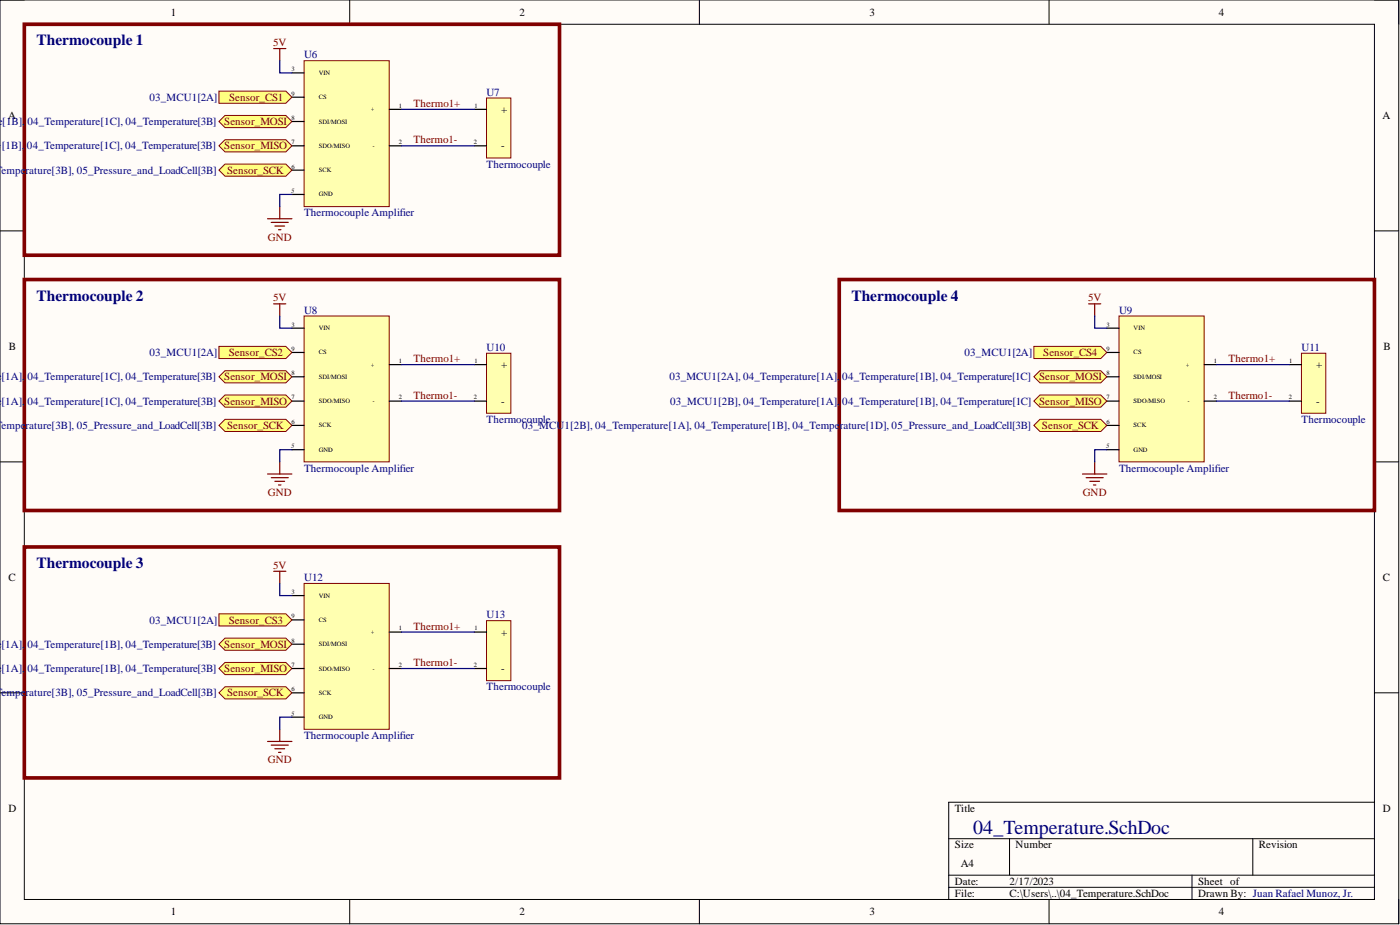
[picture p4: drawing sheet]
<svg xmlns="http://www.w3.org/2000/svg" width="292mm" height="193mm" viewBox="0 0 292 193" stroke-linecap="round" stroke-linejoin="round" font-family="sans-serif">
<defs><g id="words">
<text font-size="4.1" fill="#000080" x="203" y="174">04_Temperature.SchDoc</text>
<g font-size="3.2" fill="#000080">
<text x="7.6" y="9.5">Thermocouple 1</text>
<text x="7.6" y="62.7">Thermocouple 2</text>
<text x="177.6" y="62.7">Thermocouple 4</text>
<text x="7.6" y="118.5">Thermocouple 3</text>
</g>
<g font-size="2.3">
<text x="35.6" y="3.3">1</text>
<text x="108.4" y="3.3">2</text>
<text x="181.4" y="3.3">3</text>
<text x="254.3" y="3.3">4</text>
<text x="104.6" y="23.6">+</text>
<text x="1.7" y="24.8">A</text>
<text x="288.5" y="24.8">A</text>
<text x="104.6" y="31.2">-</text>
<text x="1.9" y="73">B</text>
<text x="104.6" y="76.8">+</text>
<text x="274.6" y="76.8">+</text>
<text x="288.6" y="73">B</text>
<text x="104.6" y="84.4">-</text>
<text x="274.6" y="84.4">-</text>
<text x="1.8" y="121.2">C</text>
<text x="288.5" y="121.2">C</text>
<text x="104.6" y="132.6">+</text>
<text x="104.6" y="140.2">-</text>
<text x="1.8" y="169.4">D</text>
<text x="199.2" y="169.4">Title</text>
<text x="288.5" y="169.4">D</text>
<text x="199.2" y="177">Size</text>
<text x="211.9" y="177">Number</text>
<text x="262.7" y="177">Revision</text>
<text x="199.2" y="184.6">Date:</text>
<text x="200.5" y="180.8">A4</text>
<text x="210.6" y="184.6">2/17/2023</text>
<text x="250" y="184.6">Sheet of</text>
<text x="35.6" y="190.9">1</text>
<text x="108.4" y="190.9">2</text>
<text x="181.4" y="190.9">3</text>
<text x="199.2" y="187.1">File:</text>
<text x="210.6" y="187.1">C:\Users\..\04_Temperature.SchDoc</text>
<text x="250" y="187.1">Drawn By: Juan Rafael Munoz, Jr.</text>
<text x="254.3" y="190.9">4</text>
</g>
<g font-size="2.3" fill="#800000">
<text x="57" y="9.6">5V</text>
<text x="47.8" y="21">Sensor_CS1</text>
<text x="86.3" y="22.3">Thermo1+</text>
<text x="86.3" y="29.9">Thermo1-</text>
<text x="46.8" y="31.2">Sensor_MISO</text>
<text x="47.4" y="36.3">Sensor_SCK</text>
<text x="55.9" y="50.2">GND</text>
<text x="57" y="62.9">5V</text>
<text x="227" y="62.9">5V</text>
<text x="47.7" y="74.3">Sensor_CS2</text>
<text x="86.3" y="75.6">Thermo1+</text>
<text x="217.7" y="74.3">Sensor_CS4</text>
<text x="256.3" y="75.6">Thermo1+</text>
<text x="46.8" y="79.4">Sensor_MOSI</text>
<text x="86.3" y="83.2">Thermo1-</text>
<text x="216.8" y="79.4">Sensor_MOSI</text>
<text x="256.3" y="83.2">Thermo1-</text>
<text x="47.4" y="89.5">Sensor_SCK</text>
<text x="217.4" y="89.5">Sensor_SCK</text>
<text x="55.9" y="103.5">GND</text>
<text x="225.9" y="103.5">GND</text>
<text x="57" y="118.7">5V</text>
<text x="47.7" y="130.1">Sensor_CS3</text>
<text x="86.3" y="131.3">Thermo1+</text>
<text x="46.8" y="135.2">Sensor_MOSI</text>
<text x="86.3" y="139">Thermo1-</text>
<text x="47.4" y="145.3">Sensor_SCK</text>
<text x="55.9" y="159.2">GND</text>
</g>
<g font-size="2.3" fill="#000080">
<text x="63.4" y="12.2">U6</text>
<text x="31.2" y="21">03_MCU1[2A]</text>
<text x="101.5" y="19.9">U7</text>
<text x="-.5" y="26.1">e[1B],</text>
<text x="5.7" y="26.1">04_Temperature[1C], 04_Temperature[3B] Sensor_MOSI</text>
<text x="-.6" y="31.2">e[1B],</text>
<text x="5.6" y="31.2">04_Temperature[1C], 04_Temperature[3B]</text>
<text x="101.5" y="35">Thermocouple</text>
<text x="-.9" y="36.3">T</text>
<text x=".3" y="36.3">emperature[3B], 05_Pressure_and_LoadCell[3B]</text>
<text x="63.4" y="45.1">Thermocouple Amplifier</text>
<text x="63.4" y="65.4">U8</text>
<text x="233.5" y="65.4">U9</text>
<text x="31.2" y="74.3">03_MCU1[2A]</text>
<text x="101.5" y="73.2">U10</text>
<text x="201.2" y="74.3">03_MCU1[2A]</text>
<text x="271.5" y="73.2">U11</text>
<text x="-.7" y="79.4">e[1A],</text>
<text x="5.7" y="79.4">04_Temperature[1C], 04_Temperature[3B]</text>
<text x="139.7" y="79.4">03_MCU1[2A], 04_Temperature[1A],</text>
<text x="175.7" y="79.4">04_Temperature[1B], 04_Temperature[1C]</text>
<text x="-.9" y="89.5">T</text>
<text x="-.7" y="84.4">e[1A],</text>
<text x=".3" y="89.5">emperature[3B], 05_Pressure_and_LoadCell[3B]</text>
<text x="5.7" y="84.4">04_Temperature[1C], 04_Temperature[3B] Sensor_MISO</text>
<text x="101.5" y="88.2">Thermocouple</text>
<text x="109" y="89.5">03_MCU1[2B], 04_Temperature[1A], 04_Temperature[1B], 04_Temperature[1D], 05_Pressure_and_LoadCell[3B]</text>
<text x="139.8" y="84.4">03_MCU1[2B], 04_Temperature[1A],</text>
<text x="175.7" y="84.4">04_Temperature[1B], 04_Temperature[1C] Sensor_MISO</text>
<text x="271.5" y="88.2">Thermocouple</text>
<text x="63.4" y="98.4">Thermocouple Amplifier</text>
<text x="233.5" y="98.4">Thermocouple Amplifier</text>
<text x="63.4" y="121.2">U12</text>
<text x="31.2" y="130.1">03_MCU1[2A]</text>
<text x="101.5" y="129">U13</text>
<text x="-.7" y="135.2">e[1A],</text>
<text x="5.7" y="135.2">04_Temperature[1B], 04_Temperature[3B]</text>
<text x="-.7" y="140.2">e[1A],</text>
<text x="5.7" y="140.2">04_Temperature[1B], 04_Temperature[3B] Sensor_MISO</text>
<text x="-.9" y="145.3">T</text>
<text x=".3" y="145.3">emperature[3B], 05_Pressure_and_LoadCell[3B]</text>
<text x="101.5" y="144">Thermocouple</text>
<text x="63.4" y="154.2">Thermocouple Amplifier</text>
</g>
<g font-size="1.4">
<text x="60.8" y="14.9">3</text>
<text x="66.5" y="15.6">VIN</text>
<text x="60.8" y="19.9">9</text>
<text x="66.5" y="20.7">CS</text>
<text x="77.4" y="23.2">+</text>
<text x="83.2" y="22.5">1</text>
<text x="99" y="22.5">1</text>
<text x="60.8" y="25">8</text>
<text x="66.5" y="25.8">SDI/MOSI</text>
<text x="60.8" y="35.2">6</text>
<text x="60.8" y="30.1">7</text>
<text x="66.5" y="35.9">SCK</text>
<text x="66.5" y="30.8">SDO/MISO</text>
<text x="77.7" y="30.8">-</text>
<text x="83.2" y="30.1">2</text>
<text x="98.9" y="30.1">2</text>
<text x="60.7" y="40.2">5</text>
<text x="66.5" y="41">GND</text>
<text x="60.8" y="68.1">3</text>
<text x="66.5" y="68.9">VIN</text>
<text x="230.9" y="68.1">3</text>
<text x="236.5" y="68.9">VIN</text>
<text x="60.8" y="73.2">9</text>
<text x="66.5" y="74">CS</text>
<text x="77.4" y="76.5">+</text>
<text x="83.2" y="75.7">1</text>
<text x="99" y="75.7">1</text>
<text x="230.9" y="73.2">9</text>
<text x="236.5" y="74">CS</text>
<text x="247.4" y="76.5">+</text>
<text x="253.3" y="75.7">1</text>
<text x="269" y="75.7">1</text>
<text x="60.8" y="83.3">7</text>
<text x="60.8" y="78.3">8</text>
<text x="66.5" y="79">SDI/MOSI</text>
<text x="83.2" y="83.3">2</text>
<text x="98.9" y="83.3">2</text>
<text x="230.9" y="83.3">7</text>
<text x="230.9" y="78.3">8</text>
<text x="236.5" y="79">SDI/MOSI</text>
<text x="253.3" y="83.3">2</text>
<text x="268.9" y="83.3">2</text>
<text x="60.8" y="88.4">6</text>
<text x="66.5" y="89.2">SCK</text>
<text x="66.5" y="84.1">SDO/MISO</text>
<text x="77.7" y="84.1">-</text>
<text x="230.9" y="88.4">6</text>
<text x="236.5" y="89.2">SCK</text>
<text x="236.5" y="84.1">SDO/MISO</text>
<text x="247.8" y="84.1">-</text>
<text x="60.7" y="93.5">5</text>
<text x="66.5" y="94.2">GND</text>
<text x="230.8" y="93.5">5</text>
<text x="236.5" y="94.2">GND</text>
<text x="60.8" y="123.9">3</text>
<text x="66.5" y="124.7">VIN</text>
<text x="60.8" y="129">9</text>
<text x="66.5" y="129.7">CS</text>
<text x="83.2" y="131.5">1</text>
<text x="99" y="131.5">1</text>
<text x="60.8" y="134.1">8</text>
<text x="66.5" y="134.8">SDI/MOSI</text>
<text x="77.4" y="132.3">+</text>
<text x="60.8" y="139.1">7</text>
<text x="66.5" y="139.9">SDO/MISO</text>
<text x="77.7" y="139.9">-</text>
<text x="83.2" y="139.1">2</text>
<text x="98.9" y="139.1">2</text>
<text x="60.7" y="149.3">5</text>
<text x="60.8" y="144.2">6</text>
<text x="66.5" y="145">SCK</text>
<text x="66.5" y="150">GND</text>
</g>
</g></defs>
<path d="M0 0h291.8v192.7h-291.8z" fill-rule="evenodd" fill="#fffcf8"/>
<path d="M0 0h291.8v192.7h-291.8z" fill="none" stroke="#000" stroke-width=".21"/>
<path d="M5.1 5.1h281.7v182.5h-281.7z" fill-rule="evenodd" fill="#fffcf8"/>
<g fill="none" stroke="#000" stroke-width=".21">
<path d="M0 0h5.1M73 0v5.1M145.9 0v5.1M218.9 0v5.1M286.8 0h5v5.1M5.1 5.1h281.7v182.5h-281.7zM0 48.2h5.1M286.8 48.2h5M0 96.4h5.1M286.8 96.4h5M0 144.5h5.1M286.8 144.5h5"/>
<path d="M197.9 175h88.9M210.6 175v7.6M261.4 175v7.6M286.8 167.4h-88.9v20.2M73 187.6v5.1M145.9 187.6v5.1M197.9 182.6h88.9M197.9 185.1h88.9M218.9 187.6v5.1M248.7 182.6v5M291.8 187.6v5.1"/>
</g>
<path d="M63.4 12.7h17.8v30.4h-17.8z" fill-rule="evenodd" fill="#ffffb0"/>
<path d="M63.4 12.7h17.8v30.4h-17.8z" fill="none" stroke="#800000" stroke-width=".21"/>
<path d="M60.9 15.2h2.5M60.9 30.4h2.5M60.9 35.5h2.5M60.9 25.3h2.5M60.9 20.3h2.5M81.2 22.8h2.5M81.2 30.4h2.5M60.9 40.6h2.5" fill="none" stroke="#000" stroke-width=".25"/>
<path d="M101.5 20.4h5.1v12.6h-5.1z" fill-rule="evenodd" fill="#ffffb0"/>
<path d="M101.5 20.4h5.1v12.6h-5.1z" fill="none" stroke="#800000" stroke-width=".21"/>
<path d="M99 22.8h2.5M99 30.4h2.5" fill="none" stroke="#000" stroke-width=".25"/>
<path d="M57.1 10.1h2.5M58.4 10.1v2.6M55.8 45.6h5.1M56.6 46.4h3.5M57.4 47.2h2M58.1 47.9h.5M58.4 43.1v2.5" fill="none" stroke="#800000" stroke-width=".25"/>
<path d="M45.7 19h13.9l1.3 1.3-1.3 1.2h-13.9z" fill-rule="evenodd" fill="#ffff80"/>
<path d="M45.7 19h13.9l1.3 1.3-1.3 1.2h-13.9z" fill="none" stroke="#800000" stroke-width=".21"/>
<path d="M5.1 5.1h111.6v48.1h-111.6z" fill="none" stroke="#800000" stroke-width=".76"/>
<path d="M63.4 65.9h17.8v30.5h-17.8z" fill-rule="evenodd" fill="#ffffb0"/>
<path d="M63.4 65.9h17.8v30.5h-17.8z" fill="none" stroke="#800000" stroke-width=".21"/>
<path d="M60.9 68.5h2.5M60.9 78.6h2.5M60.9 73.5h2.5M81.2 76.1h2.5M60.9 83.7h2.5M60.9 93.8h2.5M60.9 88.7h2.5M81.2 83.7h2.5" fill="none" stroke="#000" stroke-width=".25"/>
<path d="M101.5 73.7h5.1v12.5h-5.1z" fill-rule="evenodd" fill="#ffffb0"/>
<path d="M101.5 73.7h5.1v12.5h-5.1z" fill="none" stroke="#800000" stroke-width=".21"/>
<path d="M99 76.1h2.5M99 83.7h2.5" fill="none" stroke="#000" stroke-width=".25"/>
<path d="M57.1 63.4h2.5M58.4 63.4v2.5M55.8 98.9h5.1M56.6 99.7h3.5M58.4 96.4v2.5M57.4 100.4h2M58.1 101.2h.5" fill="none" stroke="#800000" stroke-width=".25"/>
<path d="M45.7 72.3h13.9l1.3 1.2-1.3 1.3h-13.9z" fill-rule="evenodd" fill="#ffff80"/>
<path d="M45.7 72.3h13.9l1.3 1.2-1.3 1.3h-13.9z" fill="none" stroke="#800000" stroke-width=".21"/>
<path d="M5.1 58.3h111.6v48.2h-111.6z" fill="none" stroke="#800000" stroke-width=".76"/>
<path d="M63.4 121.7h17.8v30.4h-17.8z" fill-rule="evenodd" fill="#ffffb0"/>
<path d="M63.4 121.7h17.8v30.4h-17.8z" fill="none" stroke="#800000" stroke-width=".21"/>
<path d="M60.9 139.5h2.5M60.9 124.2h2.5M60.9 134.4h2.5M60.9 129.3h2.5M81.2 131.9h2.5M81.2 139.5h2.5M60.9 149.6h2.5M60.9 144.5h2.5" fill="none" stroke="#000" stroke-width=".25"/>
<path d="M101.5 129.5h5.1v12.5h-5.1z" fill-rule="evenodd" fill="#ffffb0"/>
<path d="M101.5 129.5h5.1v12.5h-5.1z" fill="none" stroke="#800000" stroke-width=".21"/>
<path d="M99 131.9h2.5M99 139.5h2.5" fill="none" stroke="#000" stroke-width=".25"/>
<path d="M57.1 119.2h2.5M58.4 119.2v2.5M55.8 154.7h5.1M56.6 155.4h3.5M57.4 156.2h2M58.1 157h.5M58.4 152.1v2.6" fill="none" stroke="#800000" stroke-width=".25"/>
<path d="M45.7 128.1h13.9l1.3 1.2-1.3 1.3h-13.9z" fill-rule="evenodd" fill="#ffff80"/>
<path d="M45.7 128.1h13.9l1.3 1.2-1.3 1.3h-13.9z" fill="none" stroke="#800000" stroke-width=".21"/>
<path d="M5.1 114.1h111.6v48.2h-111.6z" fill="none" stroke="#800000" stroke-width=".76"/>
<path d="M233.5 65.9h17.7v30.5h-17.7z" fill-rule="evenodd" fill="#ffffb0"/>
<path d="M233.5 65.9h17.7v30.5h-17.7z" fill="none" stroke="#800000" stroke-width=".21"/>
<path d="M230.9 68.5h2.6M230.9 78.6h2.6M230.9 73.5h2.6M251.2 76.1h2.6M230.9 83.7h2.6M230.9 93.8h2.6M230.9 88.7h2.6M251.2 83.7h2.6" fill="none" stroke="#000" stroke-width=".25"/>
<path d="M271.5 73.7h5.1v12.5h-5.1z" fill-rule="evenodd" fill="#ffffb0"/>
<path d="M271.5 73.7h5.1v12.5h-5.1z" fill="none" stroke="#800000" stroke-width=".21"/>
<path d="M269 76.1h2.5M269 83.7h2.5" fill="none" stroke="#000" stroke-width=".25"/>
<path d="M227.1 63.4h2.6M228.4 63.4v2.5M225.9 98.9h5M226.6 99.7h3.6M228.4 96.4v2.5M227.4 100.4h2M228.1 101.2h.6" fill="none" stroke="#800000" stroke-width=".25"/>
<path d="M175.1 58.3h111.7v48.2h-111.7z" fill="none" stroke="#800000" stroke-width=".76"/>
<path d="M215.7 72.3h14l1.2 1.2-1.2 1.3h-14z" fill-rule="evenodd" fill="#ffff80"/>
<path d="M215.7 72.3h14l1.2 1.2-1.2 1.3h-14z" fill="none" stroke="#800000" stroke-width=".21"/>
<g fill="none" stroke="#000080" stroke-width=".25">
<path d="M58.4 12.7v2.5h2.5M83.7 22.8h15.3M83.7 30.4h15.3M60.9 40.6h-2.5v2.5M58.4 65.9v2.6h2.5M83.7 76.1h15.3M228.4 65.9v2.6h2.5M253.8 76.1h15.2M60.9 93.8h-2.5v2.6M83.7 83.7h15.3M230.9 93.8h-2.5v2.6M253.8 83.7h15.2"/>
<path d="M58.4 121.7v2.5h2.5M83.7 131.9h15.3M83.7 139.5h15.3M60.9 149.6h-2.5v2.5"/>
</g>
<path d="M45.7 78.6l1.2-1.3h12.7l1.3 1.3-1.3 1.3h-12.7z" fill-rule="evenodd" fill="#ffff80"/>
<path d="M45.7 78.6l1.2-1.3h12.7l1.3 1.3-1.3 1.3h-12.7z" fill="none" stroke="#800000" stroke-width=".21"/>
<path d="M45.7 25.3l1.2-1.2h12.7l1.3 1.2-1.3 1.3h-12.7z" fill-rule="evenodd" fill="#ffff80"/>
<path d="M45.7 25.3l1.2-1.2h12.7l1.3 1.2-1.3 1.3h-12.7z" fill="none" stroke="#800000" stroke-width=".21"/>
<path d="M45.7 134.4l1.2-1.3h12.7l1.3 1.3-1.3 1.3h-12.7z" fill-rule="evenodd" fill="#ffff80"/>
<path d="M45.7 134.4l1.2-1.3h12.7l1.3 1.3-1.3 1.3h-12.7z" fill="none" stroke="#800000" stroke-width=".21"/>
<path d="M215.7 78.6l1.3-1.3h12.7l1.2 1.3-1.2 1.3h-12.7z" fill-rule="evenodd" fill="#ffff80"/>
<path d="M215.7 78.6l1.3-1.3h12.7l1.2 1.3-1.2 1.3h-12.7z" fill="none" stroke="#800000" stroke-width=".21"/>
<path d="M45.7 30.4l1.2-1.2h12.7l1.3 1.2-1.3 1.3h-12.7z" fill-rule="evenodd" fill="#ffff80"/>
<path d="M45.7 30.4l1.2-1.2h12.7l1.3 1.2-1.3 1.3h-12.7z" fill="none" stroke="#800000" stroke-width=".21"/>
<path d="M45.7 35.5l1.2-1.3h12.7l1.3 1.3-1.3 1.3h-12.7z" fill-rule="evenodd" fill="#ffff80"/>
<path d="M45.7 35.5l1.2-1.3h12.7l1.3 1.3-1.3 1.3h-12.7z" fill="none" stroke="#800000" stroke-width=".21"/>
<path d="M45.7 83.7l1.2-1.3h12.7l1.3 1.3-1.3 1.2h-12.7z" fill-rule="evenodd" fill="#ffff80"/>
<path d="M45.7 83.7l1.2-1.3h12.7l1.3 1.3-1.3 1.2h-12.7z" fill="none" stroke="#800000" stroke-width=".21"/>
<path d="M45.7 88.7l1.2-1.2h12.7l1.3 1.2-1.3 1.3h-12.7z" fill-rule="evenodd" fill="#ffff80"/>
<path d="M45.7 88.7l1.2-1.2h12.7l1.3 1.2-1.3 1.3h-12.7z" fill="none" stroke="#800000" stroke-width=".21"/>
<path d="M45.7 139.5l1.2-1.3h12.7l1.3 1.3-1.3 1.2h-12.7z" fill-rule="evenodd" fill="#ffff80"/>
<path d="M45.7 139.5l1.2-1.3h12.7l1.3 1.3-1.3 1.2h-12.7z" fill="none" stroke="#800000" stroke-width=".21"/>
<path d="M45.7 144.5l1.2-1.2h12.7l1.3 1.2-1.3 1.3h-12.7z" fill-rule="evenodd" fill="#ffff80"/>
<path d="M45.7 144.5l1.2-1.2h12.7l1.3 1.2-1.3 1.3h-12.7z" fill="none" stroke="#800000" stroke-width=".21"/>
<path d="M215.7 83.7l1.3-1.3h12.7l1.2 1.3-1.2 1.2h-12.7z" fill-rule="evenodd" fill="#ffff80"/>
<path d="M215.7 83.7l1.3-1.3h12.7l1.2 1.3-1.2 1.2h-12.7z" fill="none" stroke="#800000" stroke-width=".21"/>
<path d="M215.7 88.7l1.3-1.2h12.7l1.2 1.2-1.2 1.3h-12.7z" fill-rule="evenodd" fill="#ffff80"/>
<path d="M215.7 88.7l1.3-1.2h12.7l1.2 1.2-1.2 1.3h-12.7z" fill="none" stroke="#800000" stroke-width=".21"/>
<use href="#words"/>
</svg>
